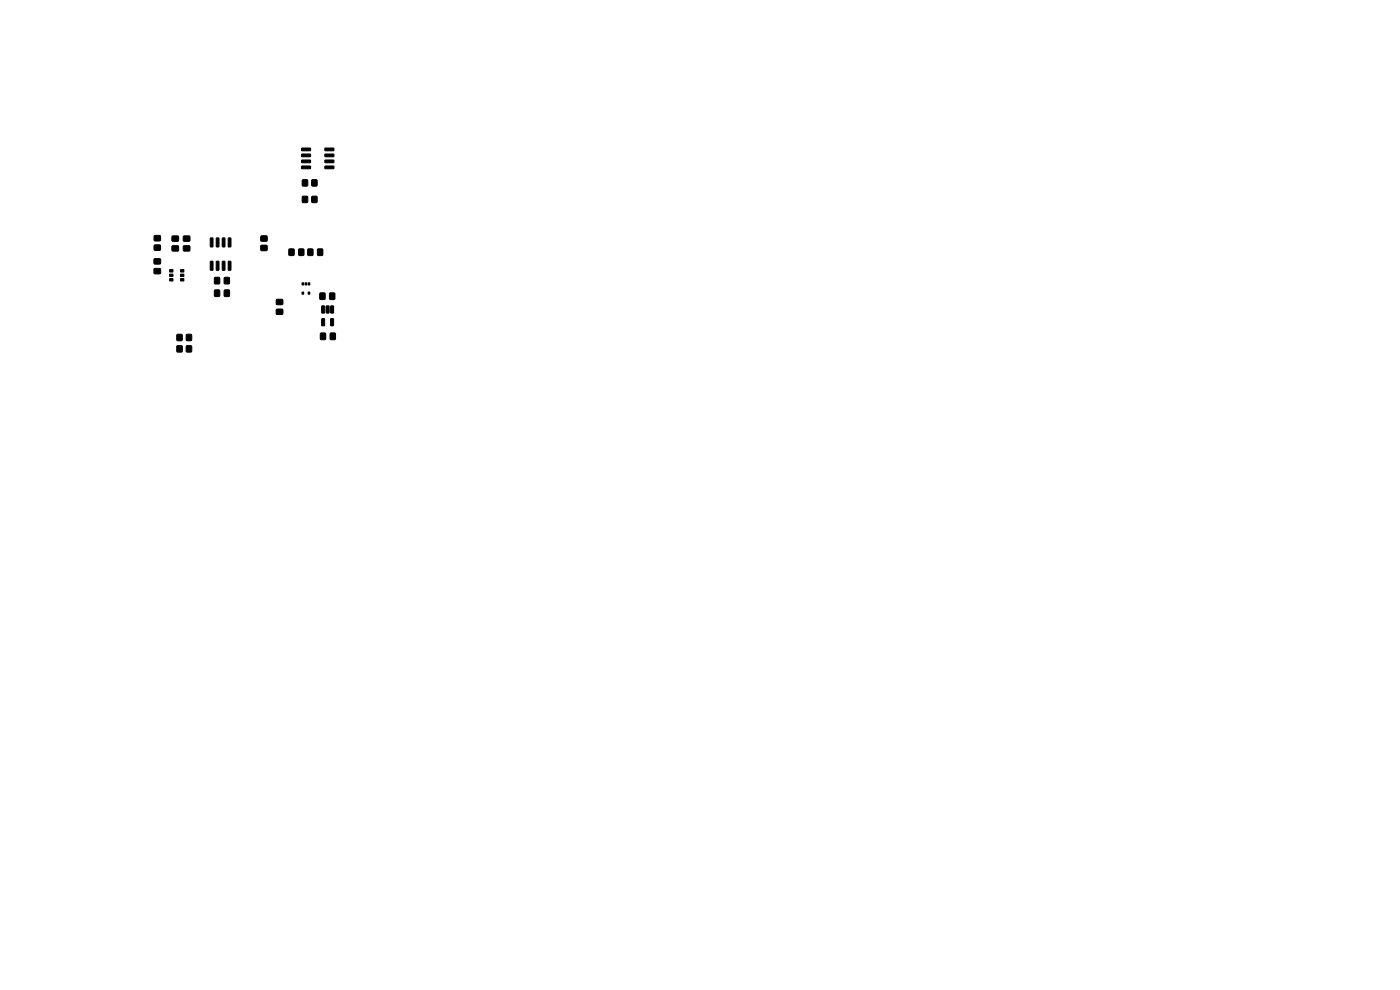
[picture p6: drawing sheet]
<svg xmlns="http://www.w3.org/2000/svg" width="297mm" height="210mm" viewBox="0 0 297 210" stroke-linecap="round" stroke-linejoin="round" font-family="sans-serif">
<g fill="#000" stroke="#000" stroke-width=".21">
<path d="M64.2 38.2h1v1.2h-1zM64 35.2h1.8l.1 .5-1.9 .1zM64 34l1.8-.1 .1 .5-1.9 .1zM64 32.7h1.8l.1 .5-1.9 .1zM64 31.4h1.8l.1 .5-1.9 .1zM66.2 38.2h1v1.2h-1zM68.9 31.4h1.9v.5l-1.8 .1zM68.9 32.7h1.9v.5l-1.8 .1zM68.9 34l1.9-.1v.5l-1.8 .1zM68.9 35.2h1.9v.5l-1.8 .1zM32.7 50h1.3v1.1h-1.3zM32.7 52h1.3v1.1h-1.3z"/>
<path d="M32.7 54.9h1.3v1.1h-1.3zM32.7 57h1.3v1h-1.3zM36 59.1h.7v.5h-.7zM36 58.1h.7v.6h-.7zM36 57.2h.7v.5h-.7zM36.5 50.1h1.3v1h-1.3zM36.5 52.2h1.3v1h-1.3zM38.3 57.2h.7v.5h-.7zM38.3 58.1h.7v.6h-.7zM38.3 59.1h.7v.5h-.7zM38.9 52.2h1.3v1h-1.3zM38.9 50.1h1.3v1h-1.3z"/>
<path d="M44.6 55.4l.6 .1-.1 1.8h-.5zM44.6 50.5h.6l-.1 1.9-.5-.1zM45.5 58.9h1.1v1.3h-1.1zM45.9 55.4l.6 .1-.1 1.8h-.5zM45.9 50.5h.6l-.1 1.9-.5-.1zM47.2 55.4l.5 .1-.1 1.8h-.5zM47.2 50.5h.5l-.1 1.9-.5-.1zM47.6 58.9h1v1.3h-1zM48.4 55.4l.6 .1-.1 1.8h-.5zM48.4 50.5h.6l-.1 1.9-.5-.1zM55.4 52.1h1.2v1h-1.2zM55.4 50.1h1.2v1h-1.2z"/>
<path d="M61.3 52.8h1.1v1.4h-1.1zM63.4 52.8h1v1.4h-1zM64.1 60h.3v.5h-.3zM64.7 60h.4v.5h-.4zM64.2 41.7h1v1.2h-1zM65.4 60h.3v.5h-.3zM65.3 52.8h1.1v1.4h-1.1zM66.2 41.7h1v1.2h-1zM67.4 52.8h1v1.4h-1zM37.6 71h1v1.2h-1zM37.6 73.4h1v1.2h-1zM39.6 71h1v1.2h-1z"/>
<path d="M39.6 73.4h1v1.2h-1zM45.5 61.5h1.1v1.3h-1.1zM47.6 61.5h1v1.3h-1zM58.6 63.5h1.4v1.1h-1.4zM58.6 65.6h1.4v1.1h-1.4zM64.1 61.9h.3v.5h-.3zM65.4 61.9h.3v.5h-.3zM67.9 62.2h1v1.3h-1zM68 70.7h1v1.3h-1zM68.3 64.9l.6 .1-.1 1.4-.6-.1zM68.3 67.6l.6 .1-.1 1.4-.6-.1zM69.2 64.9l.6 .1-.1 1.4-.5-.1z"/>
<path d="M70 62.2h1v1.3h-1zM70.1 70.7h1v1.3h-1zM70.2 64.9l.6 .1-.1 1.4-.6-.1zM70.2 67.6l.6 .1-.1 1.4-.6-.1z"/>
</g>
</svg>
